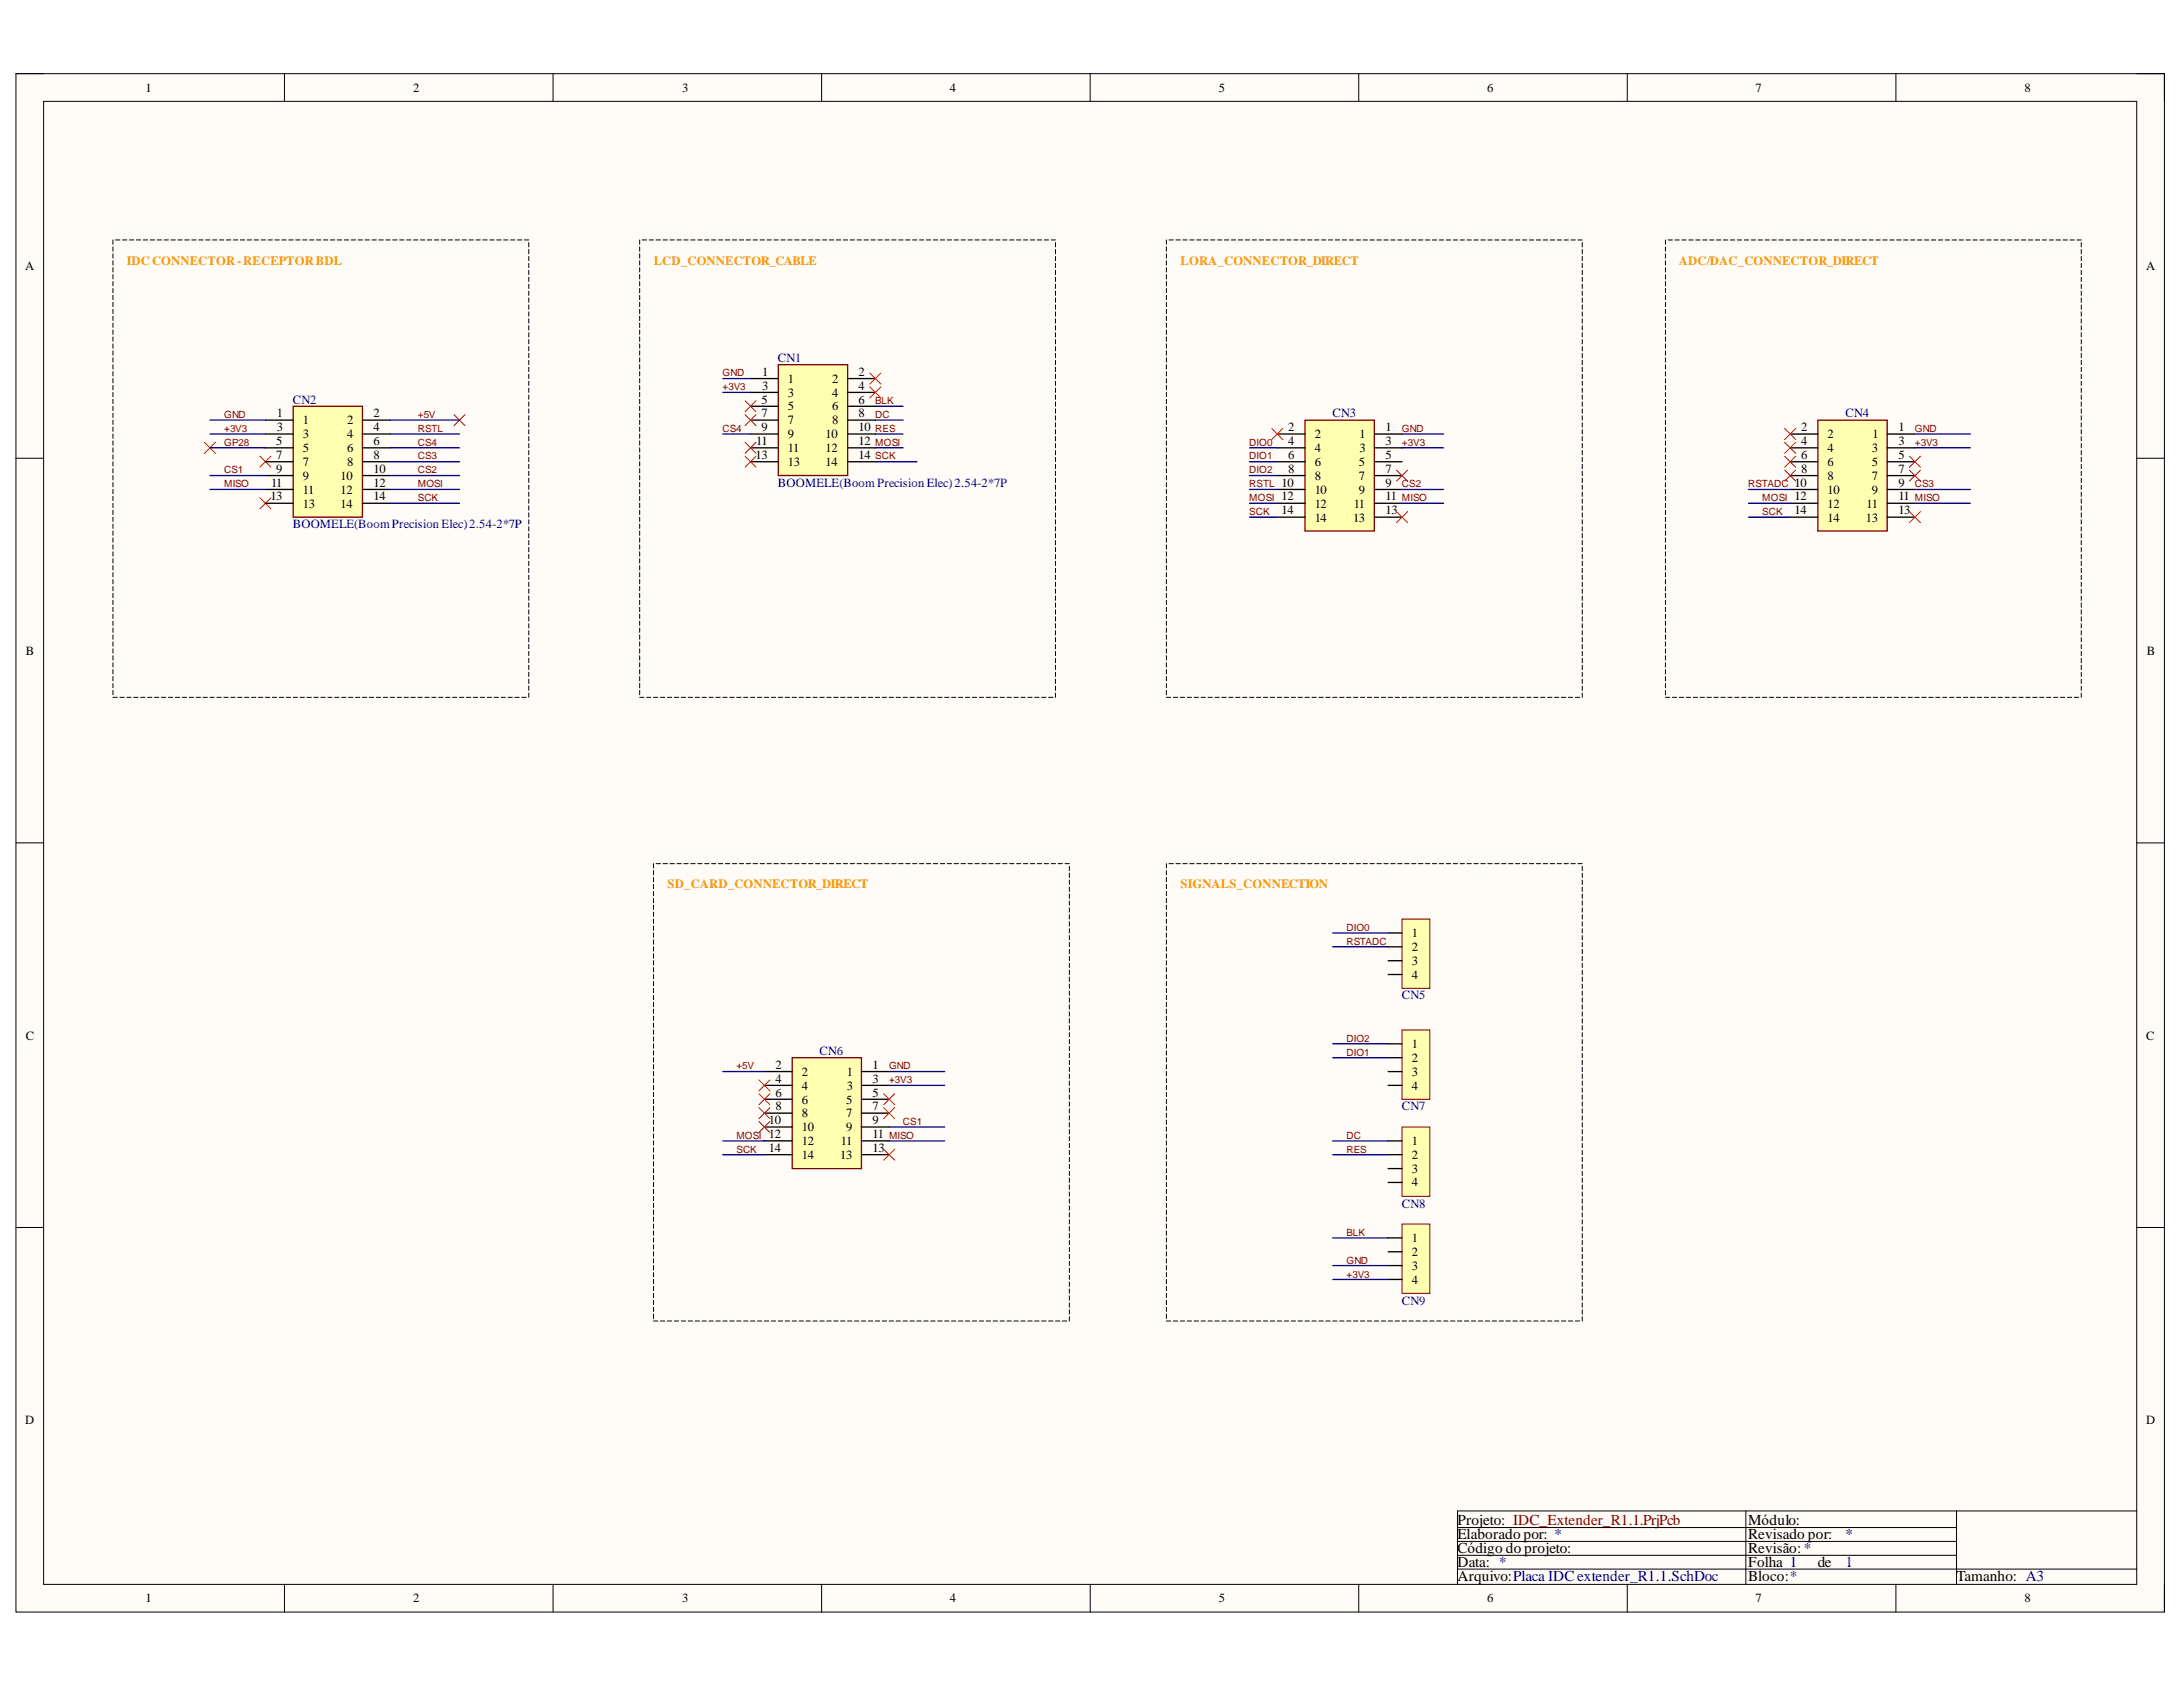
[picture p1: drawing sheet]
<svg xmlns="http://www.w3.org/2000/svg" width="279mm" height="216mm" viewBox="0 0 279 216" stroke-linecap="round" stroke-linejoin="round" font-family="sans-serif">
<defs><g id="words">
<g font-size="1.9">
<text x="186.5" y="195.2">Projeto: IDC_Extender_R1.1.PrjPcb</text>
<text x="186.5" y="197">Elaborado por: *</text>
<text x="223.8" y="195.2">Módulo:</text>
<text x="223.8" y="197">Revisado por:</text>
<text x="186.5" y="198.8">Código do projeto:</text>
<text x="186.5" y="200.6">Data: *</text>
<text x="186.5" y="202.3">Arquivo:Placa IDCextender_R1.1.SchDoc</text>
<text x="223.8" y="198.8">Revisão:*</text>
<text x="223.8" y="200.6">Folha 1</text>
<text x="223.8" y="202.3">Bloco:*</text>
<text x="232.6" y="200.6">de</text>
<text x="250.4" y="202.3">Tamanho: A3</text>
</g>
<g font-size="1.9" fill="#000080">
<text x="236.2" y="197">*</text>
<text x="236.2" y="200.6">1</text>
</g>
<g font-size="1.6">
<text x="18.6" y="11.8">1</text>
<text x="52.9" y="11.8">2</text>
<text x="87.3" y="11.8">3</text>
<text x="121.6" y="11.8">4</text>
<text x="156" y="11.8">5</text>
<text x="190.3" y="11.8">6</text>
<text x="224.7" y="11.8">7</text>
<text x="259.1" y="11.8">8</text>
<text x="3.2" y="34.6">A</text>
<text x="274.7" y="34.6">A</text>
<text x="35.4" y="53.4">1</text>
<text x="47.8" y="53.4">2</text>
<text x="97.5" y="51.7">5</text>
<text x="97.5" y="53.4">7</text>
<text x="97.5" y="48.1">1</text>
<text x="97.5" y="49.9">3</text>
<text x="100.8" y="49">1</text>
<text x="100.8" y="50.8">3</text>
<text x="100.8" y="52.5">5</text>
<text x="106.5" y="49">2</text>
<text x="106.5" y="50.8">4</text>
<text x="106.5" y="52.5">6</text>
<text x="109.9" y="48.1">2</text>
<text x="109.9" y="49.9">4</text>
<text x="109.9" y="51.7">6</text>
<text x="109.9" y="53.4">8</text>
<text x="35.4" y="56.9">5</text>
<text x="35.4" y="58.7">7</text>
<text x="35.4" y="55.2">3</text>
<text x="38.7" y="54.3">1</text>
<text x="38.7" y="56.1">3</text>
<text x="38.7" y="57.9">5</text>
<text x="38.7" y="59.6">7</text>
<text x="44.4" y="54.3">2</text>
<text x="44.4" y="56.1">4</text>
<text x="44.4" y="57.9">6</text>
<text x="44.4" y="59.6">8</text>
<text x="47.8" y="55.2">4</text>
<text x="47.8" y="56.9">6</text>
<text x="47.8" y="58.7">8</text>
<text x="96.7" y="58.7">13</text>
<text x="96.8" y="56.9">11</text>
<text x="97.5" y="55.2">9</text>
<text x="100.8" y="54.3">7</text>
<text x="100.8" y="56.1">9</text>
<text x="100.8" y="57.9">11</text>
<text x="100.8" y="59.6">13</text>
<text x="105.7" y="56.1">10</text>
<text x="105.7" y="57.9">12</text>
<text x="105.7" y="59.6">14</text>
<text x="106.5" y="54.3">8</text>
<text x="109.9" y="55.2">10</text>
<text x="109.9" y="56.9">12</text>
<text x="109.9" y="58.7">14</text>
<text x="164.9" y="55.2">2</text>
<text x="164.9" y="56.9">4</text>
<text x="164.9" y="58.7">6</text>
<text x="168.3" y="56.1">2</text>
<text x="168.3" y="57.9">4</text>
<text x="168.3" y="59.6">6</text>
<text x="173.9" y="59.6">5</text>
<text x="174" y="56.1">1</text>
<text x="174" y="57.9">3</text>
<text x="177.3" y="55.2">1</text>
<text x="177.3" y="56.9">3</text>
<text x="177.3" y="58.7">5</text>
<text x="230.5" y="55.2">2</text>
<text x="230.5" y="56.9">4</text>
<text x="230.5" y="58.7">6</text>
<text x="233.9" y="56.1">2</text>
<text x="233.9" y="57.9">4</text>
<text x="233.9" y="59.6">6</text>
<text x="239.6" y="57.9">3</text>
<text x="239.6" y="59.6">5</text>
<text x="239.7" y="56.1">1</text>
<text x="243" y="55.2">1</text>
<text x="243" y="56.9">3</text>
<text x="243" y="58.7">5</text>
<text x="34.6" y="64">13</text>
<text x="34.7" y="62.3">11</text>
<text x="35.4" y="60.5">9</text>
<text x="38.7" y="61.4">9</text>
<text x="38.7" y="63.2">11</text>
<text x="38.7" y="65">13</text>
<text x="43.6" y="61.4">10</text>
<text x="43.6" y="63.2">12</text>
<text x="43.6" y="65">14</text>
<text x="47.8" y="60.5">10</text>
<text x="47.8" y="62.3">12</text>
<text x="47.8" y="64">14</text>
<text x="164" y="62.3">10</text>
<text x="164" y="64">12</text>
<text x="164" y="65.8">14</text>
<text x="164.9" y="60.5">8</text>
<text x="168.3" y="61.4">8</text>
<text x="168.3" y="63.2">10</text>
<text x="168.3" y="65">12</text>
<text x="173.3" y="65">11</text>
<text x="173.9" y="61.4">7</text>
<text x="173.9" y="63.2">9</text>
<text x="177.3" y="60.5">7</text>
<text x="177.3" y="62.3">9</text>
<text x="177.3" y="64">11</text>
<text x="177.3" y="65.8">13</text>
<text x="229.7" y="62.3">10</text>
<text x="229.7" y="64">12</text>
<text x="229.7" y="65.8">14</text>
<text x="230.5" y="60.5">8</text>
<text x="233.9" y="61.4">8</text>
<text x="233.9" y="63.2">10</text>
<text x="233.9" y="65">12</text>
<text x="238.9" y="65">11</text>
<text x="239.6" y="61.4">7</text>
<text x="239.6" y="63.2">9</text>
<text x="243" y="60.5">7</text>
<text x="243" y="62.3">9</text>
<text x="243" y="64">11</text>
<text x="243" y="65.8">13</text>
<text x="168.3" y="66.7">14</text>
<text x="173.2" y="66.7">13</text>
<text x="233.9" y="66.7">14</text>
<text x="238.8" y="66.7">13</text>
<text x="3.3" y="83.8">B</text>
<text x="274.8" y="83.8">B</text>
<text x="180.7" y="119.9">1</text>
<text x="180.7" y="121.7">2</text>
<text x="180.7" y="123.5">3</text>
<text x="180.7" y="125.3">4</text>
<text x="3.3" y="133.1">C</text>
<text x="99.2" y="136.8">2</text>
<text x="102.6" y="137.7">2</text>
<text x="108.4" y="137.7">1</text>
<text x="111.7" y="136.8">1</text>
<text x="180.7" y="134.2">1</text>
<text x="180.7" y="135.9">2</text>
<text x="180.7" y="137.7">3</text>
<text x="274.7" y="133.1">C</text>
<text x="98.4" y="143.9">10</text>
<text x="99.2" y="138.6">4</text>
<text x="99.2" y="140.3">6</text>
<text x="99.2" y="142.1">8</text>
<text x="102.6" y="139.5">4</text>
<text x="102.6" y="141.3">6</text>
<text x="102.6" y="143">8</text>
<text x="108.3" y="141.3">5</text>
<text x="108.3" y="143">7</text>
<text x="108.4" y="139.5">3</text>
<text x="111.7" y="138.6">3</text>
<text x="111.7" y="140.3">5</text>
<text x="111.7" y="142.1">7</text>
<text x="111.7" y="143.9">9</text>
<text x="180.7" y="139.5">4</text>
<text x="98.4" y="145.7">12</text>
<text x="98.4" y="147.4">14</text>
<text x="102.6" y="144.7">10</text>
<text x="102.6" y="146.5">12</text>
<text x="102.6" y="148.3">14</text>
<text x="107.5" y="148.3">13</text>
<text x="107.6" y="146.5">11</text>
<text x="108.3" y="144.7">9</text>
<text x="111.7" y="145.7">11</text>
<text x="111.7" y="147.4">13</text>
<text x="180.7" y="146.5">1</text>
<text x="180.7" y="148.3">2</text>
<text x="180.7" y="150.1">3</text>
<text x="180.7" y="151.8">4</text>
<text x="180.7" y="158.9">1</text>
<text x="180.7" y="160.7">2</text>
<text x="180.7" y="162.5">3</text>
<text x="180.7" y="164.3">4</text>
<text x="3.2" y="182.2">D</text>
<text x="274.7" y="182.2">D</text>
<text x="18.6" y="205">1</text>
<text x="52.9" y="205">2</text>
<text x="87.3" y="205">3</text>
<text x="121.6" y="205">4</text>
<text x="156" y="205">5</text>
<text x="190.3" y="205">6</text>
<text x="224.7" y="205">7</text>
<text x="259.1" y="205">8</text>
</g>
<g font-size="1.6" fill="#f90">
<text x="16.2" y="33.9">IDC CONNECTOR -RECEPTOR BDL</text>
<text x="83.7" y="33.9">LCD_CONNECTOR_CABLE</text>
<text x="151.1" y="33.9">LORA_CONNECTOR_DIRECT</text>
<text x="214.9" y="33.9">ADC/DAC_CONNECTOR_DIRECT</text>
<text x="85.4" y="113.7">SD_CARD_CONNECTOR_DIRECT</text>
<text x="151.1" y="113.7">SIGNALS_CONNECTION</text>
</g>
<g font-size="1.6" fill="#000080">
<text x="99.6" y="46.4">CN1</text>
<text x="37.5" y="51.7">CN2</text>
<text x="170.6" y="53.4">CN3</text>
<text x="236.2" y="53.4">CN4</text>
<text x="99.6" y="62.3">BOOMELE(BoomPrecision Elec)2.54-2*7P</text>
<text x="37.5" y="67.6">BOOMELE(BoomPrecision Elec)2.54-2*7P</text>
<text x="179.4" y="127.9">CN5</text>
<text x="104.9" y="135">CN6</text>
<text x="179.4" y="142.1">CN7</text>
<text x="179.4" y="154.5">CN8</text>
<text x="179.4" y="167">CN9</text>
</g>
<g font-size="1.3" fill="#800000">
<text x="28.7" y="53.5">GND</text>
<text x="53.5" y="53.5">+5V</text>
<text x="92.5" y="49.9">+3V3</text>
<text x="92.5" y="48.1">GND</text>
<text x="112" y="51.7">BLK</text>
<text x="112" y="53.5">DC</text>
<text x="28.7" y="55.2">+3V3</text>
<text x="28.7" y="57">GP28</text>
<text x="53.5" y="57">CS4</text>
<text x="53.5" y="58.8">CS3</text>
<text x="53.5" y="55.2">RSTL</text>
<text x="92.5" y="55.2">CS4</text>
<text x="112" y="55.2">RES</text>
<text x="112" y="57">MOSI</text>
<text x="112" y="58.8">SCK</text>
<text x="159.9" y="57">DIO0</text>
<text x="159.9" y="58.8">DIO1</text>
<text x="179.4" y="55.2">GND</text>
<text x="179.4" y="57">+3V3</text>
<text x="245.1" y="57">+3V3</text>
<text x="245.1" y="55.2">GND</text>
<text x="28.7" y="60.6">CS1</text>
<text x="28.7" y="62.3">MISO</text>
<text x="53.5" y="60.6">CS2</text>
<text x="53.5" y="64.1">SCK</text>
<text x="53.5" y="62.3">MOSI</text>
<text x="159.9" y="65.9">SCK</text>
<text x="159.9" y="64.1">MOSI</text>
<text x="159.9" y="62.3">RSTL</text>
<text x="159.9" y="60.6">DIO2</text>
<text x="179.4" y="64.1">MISO</text>
<text x="179.4" y="62.3">CS2</text>
<text x="223.8" y="62.3">RSTADC</text>
<text x="225.5" y="65.9">SCK</text>
<text x="225.5" y="64.1">MOSI</text>
<text x="245.1" y="64.1">MISO</text>
<text x="245.1" y="62.3">CS3</text>
<text x="172.3" y="119.1">DIO0</text>
<text x="172.3" y="120.9">RSTADC</text>
<text x="94.2" y="136.9">+5V</text>
<text x="113.8" y="136.9">GND</text>
<text x="172.3" y="135.1">DIO1</text>
<text x="172.3" y="133.3">DIO2</text>
<text x="113.8" y="138.6">+3V3</text>
<text x="115.6" y="144">CS1</text>
<text x="94.2" y="147.5">SCK</text>
<text x="94.2" y="145.7">MOSI</text>
<text x="113.8" y="145.7">MISO</text>
<text x="172.3" y="147.5">RES</text>
<text x="172.3" y="145.7">DC</text>
<text x="172.3" y="158.2">BLK</text>
<text x="172.3" y="161.7">GND</text>
<text x="172.3" y="163.5">+3V3</text>
</g>
</g></defs>
<path d="M2 9.4h275v196.9h-275z" fill-rule="evenodd" fill="#fffcf8"/>
<path d="M2 9.4h275v196.9h-275z" fill="none" stroke="#000" stroke-width=".13"/>
<path d="M5.6 13h267.9v189.8h-267.9z" fill-rule="evenodd" fill="#fffcf8"/>
<g fill="none" stroke="#000" stroke-width=".13">
<path d="M2 9.4h3.6M5.6 13h267.9v189.8h-267.9zM36.4 9.4v3.6M70.8 9.4v3.6M105.2 9.4v3.6M139.5 9.4v3.6M173.9 9.4v3.6M208.3 9.4v3.6M242.7 9.4v3.6M273.5 9.4h3.5v3.6M2 58.6h3.6M273.5 58.6h3.5"/>
<path d="M2 107.9h3.6M273.5 107.9h3.5M2 157.1h3.6M273.5 157.1h3.5M186.5 195.5h63.9M186.5 197.3h63.9M186.5 199h63.9M223.4 193.4v9.4M250.4 193.4v9.4M273.5 193.4h-87v9.4M36.4 202.8v3.5M70.8 202.8v3.5"/>
<path d="M105.2 202.8v3.5M139.5 202.8v3.5M173.9 202.8v3.5M186.5 200.8h87M208.3 202.8v3.5M242.7 202.8v3.5M277 202.8v3.5"/>
</g>
<path d="M99.6 46.7h8.9v14.2h-8.9z" fill-rule="evenodd" fill="#ffffb0"/>
<path d="M99.6 46.7h8.9v14.2h-8.9z" fill="none" stroke="#800000" stroke-width=".17"/>
<g fill="none" stroke="#000" stroke-width=".17">
<path d="M96.1 48.4h3.5M96.1 50.2h3.5M96.1 52h3.5M96.1 53.8h3.5M96.1 55.5h3.5M96.1 57.3h3.5M96.1 59.1h3.5M108.5 48.4h3.5M108.5 50.2h3.5M108.5 52h3.5M108.5 53.8h3.5M108.5 55.5h3.5"/>
<path d="M108.5 57.3h3.5M108.5 59.1h3.5"/>
</g>
<path d="M167 53.8h8.9v14.2h-8.9z" fill-rule="evenodd" fill="#ffffb0"/>
<path d="M167 53.8h8.9v14.2h-8.9z" fill="none" stroke="#800000" stroke-width=".17"/>
<g fill="none" stroke="#000" stroke-width=".17">
<path d="M163.5 55.5h3.5M163.5 57.3h3.5M163.5 59.1h3.5M175.9 55.5h3.5M175.9 57.3h3.5M175.9 59.1h3.5M163.5 60.9h3.5M163.5 62.6h3.5M163.5 64.4h3.5M163.5 66.2h3.5M175.9 60.9h3.5M175.9 62.6h3.5"/>
<path d="M175.9 64.4h3.5M175.9 66.2h3.5"/>
</g>
<path d="M232.7 53.8h8.8v14.2h-8.8z" fill-rule="evenodd" fill="#ffffb0"/>
<path d="M232.7 53.8h8.8v14.2h-8.8z" fill="none" stroke="#800000" stroke-width=".17"/>
<g fill="none" stroke="#000" stroke-width=".17">
<path d="M229.1 55.5h3.6M229.1 57.3h3.6M229.1 59.1h3.6M241.5 55.5h3.6M241.5 57.3h3.6M241.5 59.1h3.6M229.1 60.9h3.6M229.1 62.6h3.6M229.1 64.4h3.6M229.1 66.2h3.6M241.5 60.9h3.6M241.5 62.6h3.6"/>
<path d="M241.5 64.4h3.6M241.5 66.2h3.6"/>
</g>
<path d="M101.4 135.4h8.9v14.2h-8.9z" fill-rule="evenodd" fill="#ffffb0"/>
<path d="M101.4 135.4h8.9v14.2h-8.9z" fill="none" stroke="#800000" stroke-width=".17"/>
<g fill="none" stroke="#000" stroke-width=".17">
<path d="M97.8 137.1h3.6M97.8 138.9h3.6M110.3 137.1h3.5M110.3 138.9h3.5M97.8 140.7h3.6M97.8 142.5h3.6M97.8 144.2h3.6M97.8 146h3.6M97.8 147.8h3.6M110.3 140.7h3.5M110.3 142.5h3.5M110.3 144.2h3.5"/>
<path d="M110.3 146h3.5M110.3 147.8h3.5"/>
</g>
<g fill="none" stroke="#f00" stroke-width=".13">
<path d="M26.2 56.6l1.4 1.4M27.6 56.6l-1.4 1.4M33.3 58.4l1.4 1.4M34.7 58.4l-1.4 1.4M58.1 53.1l1.4 1.4M59.5 53.1l-1.4 1.4M95.4 58.4l1.4 1.4M96.8 58.4l-1.4 1.4M33.3 63.7l1.4 1.4M34.7 63.7l-1.4 1.4M178.7 65.5l1.5 1.4M178.7 60.2l1.5 1.4"/>
<path d="M180.2 65.5l-1.5 1.4M180.2 60.2l-1.5 1.4M244.4 65.5l1.4 1.4M244.4 60.2l1.4 1.4M245.8 65.5l-1.4 1.4M245.8 60.2l-1.4 1.4M113.1 141.7l1.4 1.5M113.1 147.1l1.4 1.4M114.5 141.7l-1.4 1.5M114.5 147.1l-1.4 1.4"/>
</g>
<g fill="none" stroke="#000" stroke-width=".13">
<path d="M14.5 30.7v.6M14.5 31.6v.6M14.5 32.5v.5M14.5 33.4v.5M14.5 34.3v.5M14.5 35.1v.6M14.5 36v.6M14.5 36.9v.6M14.5 37.8v.6M14.5 38.7v.5M14.5 39.6v.5M14.8 30.7h.5"/>
<path d="M15.7 30.7h.5M16.6 30.7h.5M17.4 30.7h.6M18.3 30.7h.6M19.2 30.7h.6M20.1 30.7h.6M21 30.7h.6M21.9 30.7h.5M22.8 30.7h.5M23.7 30.7h.5M24.5 30.7h.6M25.4 30.7h.6"/>
<path d="M26.3 30.7h.6M27.2 30.7h.6M28.1 30.7h.5M29 30.7h.5M29.9 30.7h.5M30.8 30.7h.5M31.6 30.7h.6M32.5 30.7h.6M33.4 30.7h.6M34.3 30.7h.6M35.2 30.7h.5M36.1 30.7h.5"/>
<path d="M37 30.7h.5M37.9 30.7h.5M38.7 30.7h.6M39.6 30.7h.6M40.5 30.7h.6M41.4 30.7h.6M42.3 30.7h.5M43.2 30.7h.5M44.1 30.7h.5M44.9 30.7h.6M45.8 30.7h.6M46.7 30.7h.6"/>
<path d="M47.6 30.7h.6M48.5 30.7h.6M49.4 30.7h.5M50.3 30.7h.5M51.2 30.7h.5M52 30.7h.6M52.9 30.7h.6M53.8 30.7h.6M54.7 30.7h.6M55.6 30.7h.5M56.5 30.7h.5M57.4 30.7h.5"/>
<path d="M58.3 30.7h.5M59.1 30.7h.6M60 30.7h.6M60.9 30.7h.6M61.8 30.7h.6M62.7 30.7h.5M63.6 30.7h.5M64.5 30.7h.5M65.3 30.7h.6M66.2 30.7h.6M67.1 30.7h.6M67.7 31v.6"/>
<path d="M67.7 31.9v.6M67.7 32.8v.6M67.7 33.7v.6M67.7 34.6v.5M67.7 35.5v.5M67.7 36.4v.5M67.7 37.3v.5M67.7 38.1v.6M67.7 39v.6M67.7 39.9v.6M81.9 30.7v.6M81.9 31.6v.6"/>
<path d="M81.9 32.5v.5M81.9 33.4v.5M81.9 34.3v.5M81.9 35.1v.6M81.9 36v.6M81.9 36.9v.6M81.9 37.8v.6M81.9 38.7v.5M81.9 39.6v.5M82.2 30.7h.6M83.1 30.7h.5M84 30.7h.5"/>
<path d="M84.9 30.7h.5M85.8 30.7h.5M86.6 30.7h.6M87.5 30.7h.6M88.4 30.7h.6M89.3 30.7h.6M90.2 30.7h.5M91.1 30.7h.5M92 30.7h.5M92.8 30.7h.6M93.7 30.7h.6M94.6 30.7h.6"/>
<path d="M95.5 30.7h.6M96.4 30.7h.6M97.3 30.7h.5M98.2 30.7h.5M99.1 30.7h.5M99.9 30.7h.6M100.8 30.7h.6M101.7 30.7h.6M102.6 30.7h.6M103.5 30.7h.5M104.4 30.7h.5M105.3 30.7h.5"/>
<path d="M106.2 30.7h.5M107 30.7h.6M107.9 30.7h.6M108.8 30.7h.6M109.7 30.7h.6M110.6 30.7h.5M111.5 30.7h.5M112.4 30.7h.5M113.3 30.7h.5M114.1 30.7h.6M115 30.7h.6M115.9 30.7h.6"/>
<path d="M116.8 30.7h.6M117.7 30.7h.5M118.6 30.7h.5M119.5 30.7h.5M120.3 30.7h.6M121.2 30.7h.6M122.1 30.7h.6M123 30.7h.6M123.9 30.7h.6M124.8 30.7h.5M125.7 30.7h.5M126.6 30.7h.5"/>
<path d="M127.4 30.7h.6M128.3 30.7h.6M129.2 30.7h.6M130.1 30.7h.6M131 30.7h.5M131.9 30.7h.5M132.8 30.7h.5M133.7 30.7h.5M134.5 30.7h.6M135.1 31v.6M135.1 31.9v.6M135.1 32.8v.6"/>
<path d="M135.1 33.7v.6M135.1 34.6v.5M135.1 35.5v.5M135.1 36.4v.5M135.1 37.3v.5M135.1 38.1v.6M135.1 39v.6M135.1 39.9v.6M149.3 30.7v.6M149.3 31.6v.6M149.3 32.5v.5M149.3 33.4v.5"/>
<path d="M149.3 34.3v.5M149.3 35.1v.6M149.3 36v.6M149.3 36.9v.6M149.3 37.8v.6M149.3 38.7v.5M149.3 39.6v.5M149.6 30.7h.6M150.5 30.7h.6M151.4 30.7h.5M152.3 30.7h.5M153.2 30.7h.5"/>
<path d="M154.1 30.7h.5M154.9 30.7h.6M155.8 30.7h.6M156.7 30.7h.6M157.6 30.7h.6M158.5 30.7h.5M159.4 30.7h.5M160.3 30.7h.5M161.2 30.7h.5M162 30.7h.6M162.9 30.7h.6M163.8 30.7h.6"/>
<path d="M164.7 30.7h.6M165.6 30.7h.5M166.5 30.7h.5M167.4 30.7h.5M168.2 30.7h.6M169.1 30.7h.6M170 30.7h.6M170.9 30.7h.6M171.8 30.7h.6M172.7 30.7h.5M173.6 30.7h.5M174.5 30.7h.5"/>
<path d="M175.3 30.7h.6M176.2 30.7h.6M177.1 30.7h.6M178 30.7h.6M178.9 30.7h.5M179.8 30.7h.5M180.7 30.7h.5M181.6 30.7h.5M182.4 30.7h.6M183.3 30.7h.6M184.2 30.7h.6M185.1 30.7h.6"/>
<path d="M186 30.7h.5M186.9 30.7h.5M187.8 30.7h.5M188.6 30.7h.6M189.5 30.7h.6M190.4 30.7h.6M191.3 30.7h.6M192.2 30.7h.5M193.1 30.7h.5M194 30.7h.5M194.9 30.7h.5M195.7 30.7h.6"/>
<path d="M196.6 30.7h.6M197.5 30.7h.6M198.4 30.7h.6M199.3 30.7h.5M200.2 30.7h.5M201.1 30.7h.5M202 30.7h.5M202.5 31v.6M202.5 31.9v.6M202.5 32.8v.6M202.5 33.7v.6M202.5 34.6v.5"/>
<path d="M202.5 35.5v.5M202.5 36.4v.5M202.5 37.3v.5M202.5 38.1v.6M202.5 39v.6M202.5 39.9v.6M213.2 30.7v.6M213.2 31.6v.6M213.2 32.5v.5M213.2 33.4v.5M213.2 34.3v.5M213.2 35.1v.6"/>
<path d="M213.2 36v.6M213.2 36.9v.6M213.2 37.8v.6M213.2 38.7v.5M213.2 39.6v.5M213.5 30.7h.5M214.4 30.7h.5M215.3 30.7h.5M216.2 30.7h.5M217 30.7h.6M217.9 30.7h.6M218.8 30.7h.6"/>
<path d="M219.7 30.7h.6M220.6 30.7h.5M221.5 30.7h.5M222.4 30.7h.5M223.2 30.7h.6M224.1 30.7h.6M225 30.7h.6M225.9 30.7h.6M226.8 30.7h.6M227.7 30.7h.5M228.6 30.7h.5M229.5 30.7h.5"/>
<path d="M230.3 30.7h.6M231.2 30.7h.6M232.1 30.7h.6M233 30.7h.6M233.9 30.7h.5M234.8 30.7h.5M235.7 30.7h.5M236.6 30.7h.5M237.4 30.7h.6M238.3 30.7h.6M239.2 30.7h.6M240.1 30.7h.6"/>
<path d="M241 30.7h.5M241.9 30.7h.5M242.8 30.7h.5M243.6 30.7h.6M244.5 30.7h.6M245.4 30.7h.6M246.3 30.7h.6M247.2 30.7h.5M248.1 30.7h.5M249 30.7h.5M249.9 30.7h.5M250.7 30.7h.6"/>
<path d="M251.6 30.7h.6M252.5 30.7h.6M253.4 30.7h.6M254.3 30.7h.5M255.2 30.7h.5M256.1 30.7h.5M257 30.7h.5M257.8 30.7h.6M258.7 30.7h.6M259.6 30.7h.6M260.5 30.7h.6M261.4 30.7h.5"/>
<path d="M262.3 30.7h.5M263.2 30.7h.5M264 30.7h.6M264.9 30.7h.6M265.8 30.7h.6M266.4 31v.6M266.4 31.9v.6M266.4 32.8v.6M266.4 33.7v.6M266.4 34.6v.5M266.4 35.5v.5M266.4 36.4v.5"/>
<path d="M266.4 37.3v.5M266.4 38.1v.6M266.4 39v.6M266.4 39.9v.6M14.5 40.5v.5M14.5 41.4v.5M14.5 42.2v.6M14.5 43.1v.6M14.5 44v.6M14.5 44.9v.6M14.5 45.8v.5M14.5 46.7v.5"/>
<path d="M14.5 47.6v.5M14.5 48.4v.6M14.5 49.3v.6M14.5 50.2v.6M14.5 51.1v.6M14.5 52v.6M14.5 52.9v.5M14.5 53.8v.5M14.5 54.7v.5M14.5 55.5v.6M14.5 56.4v.6M14.5 57.3v.6"/>
<path d="M14.5 58.2v.6M14.5 59.1v.5M14.5 60v.5M67.7 40.8v.6M67.7 41.7v.5M67.7 42.6v.5M67.7 43.5v.5M67.7 44.3v.6M67.7 45.2v.6M67.7 46.1v.6M67.7 47v.6M67.7 47.9v.5"/>
<path d="M67.7 48.8v.5M67.7 49.7v.5M67.7 50.6v.5M67.7 51.4v.6M67.7 52.3v.6M67.7 53.2v.6M67.7 54.1v.6M67.7 55v.5M67.7 55.9v.5M67.7 56.8v.5M67.7 57.6v.6M67.7 58.5v.6"/>
<path d="M67.7 59.4v.6M81.9 40.5v.5M81.9 41.4v.5M81.9 42.2v.6M81.9 43.1v.6M81.9 44v.6M81.9 44.9v.6M81.9 45.8v.5M81.9 46.7v.5M81.9 47.6v.5M81.9 48.4v.6M81.9 49.3v.6"/>
<path d="M81.9 50.2v.6M81.9 51.1v.6M81.9 52v.6M81.9 52.9v.5M81.9 53.8v.5M81.9 54.7v.5M81.9 55.5v.6M81.9 56.4v.6M81.9 57.3v.6M81.9 58.2v.6M81.9 59.1v.5M81.9 60v.5"/>
<path d="M135.1 40.8v.6M135.1 41.7v.5M135.1 42.6v.5M135.1 43.5v.5M135.1 44.3v.6M135.1 45.2v.6M135.1 46.1v.6M135.1 47v.6M135.1 47.9v.5M135.1 48.8v.5M135.1 49.7v.5M135.1 50.6v.5"/>
<path d="M135.1 51.4v.6M135.1 52.3v.6M135.1 53.2v.6M135.1 54.1v.6M135.1 55v.5M135.1 55.9v.5M135.1 56.8v.5M135.1 57.6v.6M135.1 58.5v.6M135.1 59.4v.6M149.3 40.5v.5M149.3 41.4v.5"/>
<path d="M149.3 42.2v.6M149.3 43.1v.6M149.3 44v.6M149.3 44.9v.6M149.3 45.8v.5M149.3 46.7v.5M149.3 47.6v.5M149.3 48.4v.6M149.3 49.3v.6M149.3 50.2v.6M149.3 51.1v.6M149.3 52v.6"/>
<path d="M149.3 52.9v.5M149.3 53.8v.5M149.3 54.7v.5M149.3 55.5v.6M149.3 56.4v.6M149.3 57.3v.6M149.3 58.2v.6M149.3 59.1v.5M149.3 60v.5M202.5 40.8v.5M202.5 41.7v.5M202.5 42.6v.5"/>
<path d="M202.5 43.5v.5M202.5 44.4v.5M202.5 45.2v.6M202.5 46.1v.6M202.5 47v.6M202.5 47.9v.6M202.5 48.8v.5M202.5 49.7v.5M202.5 50.6v.5M202.5 51.4v.6M202.5 52.3v.6M202.5 53.2v.6"/>
<path d="M202.5 54.1v.6M202.5 55v.5M202.5 55.9v.5M202.5 56.8v.5M202.5 57.7v.5M202.5 58.5v.6M202.5 59.4v.6M213.2 40.5v.5M213.2 41.3v.6M213.2 42.2v.6M213.2 43.1v.6M213.2 44v.6"/>
<path d="M213.2 44.9v.6M213.2 45.8v.5M213.2 46.7v.5M213.2 47.6v.5M213.2 48.5v.5M213.2 49.3v.6M213.2 50.2v.6M213.2 51.1v.6M213.2 52v.6M213.2 52.9v.5M213.2 53.8v.5M213.2 54.7v.5"/>
<path d="M213.2 55.5v.6M213.2 56.4v.6M213.2 57.3v.6M213.2 58.2v.6M213.2 59.1v.6M213.2 60v.5M266.4 40.8v.5M266.4 41.7v.5M266.4 42.6v.5M266.4 43.5v.5M266.4 44.4v.5M266.4 45.2v.6"/>
<path d="M266.4 46.1v.6M266.4 47v.6M266.4 47.9v.6M266.4 48.8v.5M266.4 49.7v.5M266.4 50.6v.5M266.4 51.4v.6M266.4 52.3v.6M266.4 53.2v.6M266.4 54.1v.6M266.4 55v.5M266.4 55.9v.5"/>
<path d="M266.4 56.8v.5M266.4 57.7v.5M266.4 58.5v.6M266.4 59.4v.6M14.5 60.9v.5M14.5 61.7v.6M14.5 62.6v.6M14.5 63.5v.6M14.5 64.4v.6M14.5 65.3v.6M14.5 66.2v.5M14.5 67.1v.5"/>
<path d="M14.5 68v.5M14.5 68.8v.6M14.5 69.7v.6M14.5 70.6v.6M14.5 71.5v.6M14.5 72.4v.5M14.5 73.3v.5M14.5 74.2v.5M14.5 75.1v.5M14.5 75.9v.6M14.5 76.8v.6M14.5 77.7v.6"/>
<path d="M14.5 78.6v.6M14.5 79.5v.5M67.7 60.3v.6M67.7 61.2v.5M67.7 62.1v.5M67.7 63v.5M67.7 63.9v.5M67.7 64.7v.6M67.7 65.6v.6M67.7 66.5v.6M67.7 67.4v.6M67.7 68.3v.5"/>
<path d="M67.7 69.2v.5M67.7 70.1v.5M67.7 71v.5M67.7 71.8v.6M67.7 72.7v.6M67.7 73.6v.6M67.7 74.5v.6M67.7 75.4v.5M67.7 76.3v.5M67.7 77.2v.5M67.7 78v.6M67.7 78.9v.6"/>
<path d="M67.7 79.8v.6M81.9 60.9v.5M81.9 61.7v.6M81.9 62.6v.6M81.9 63.5v.6M81.9 64.4v.6M81.9 65.3v.6M81.9 66.2v.5M81.9 67.1v.5M81.9 68v.5M81.9 68.8v.6M81.9 69.7v.6"/>
<path d="M81.9 70.6v.6M81.9 71.5v.6M81.9 72.4v.5M81.9 73.3v.5M81.9 74.2v.5M81.9 75.1v.5M81.9 75.9v.6M81.9 76.8v.6M81.9 77.7v.6M81.9 78.6v.6M81.9 79.5v.5M135.1 60.3v.6"/>
<path d="M135.1 61.2v.5M135.1 62.1v.5M135.1 63v.5M135.1 63.9v.5M135.1 64.7v.6M135.1 65.6v.6M135.1 66.5v.6M135.1 67.4v.6M135.1 68.3v.5M135.1 69.2v.5M135.1 70.1v.5M135.1 71v.5"/>
<path d="M135.1 71.8v.6M135.1 72.7v.6M135.1 73.6v.6M135.1 74.5v.6M135.1 75.4v.5M135.1 76.3v.5M135.1 77.2v.5M135.1 78v.6M135.1 78.9v.6M135.1 79.8v.6M149.3 60.9v.5M149.3 61.7v.6"/>
<path d="M149.3 62.6v.6M149.3 63.5v.6M149.3 64.4v.6M149.3 65.3v.6M149.3 66.2v.5M149.3 67.1v.5M149.3 68v.5M149.3 68.8v.6M149.3 69.7v.6M149.3 70.6v.6M149.3 71.5v.6M149.3 72.4v.5"/>
<path d="M149.3 73.3v.5M149.3 74.2v.5M149.3 75.1v.5M149.3 75.9v.6M149.3 76.8v.6M149.3 77.7v.6M149.3 78.6v.6M149.3 79.5v.5M202.5 60.3v.6M202.5 61.2v.6M202.5 62.1v.5M202.5 63v.5"/>
<path d="M202.5 63.9v.5M202.5 64.7v.6M202.5 65.6v.6M202.5 66.5v.6M202.5 67.4v.6M202.5 68.3v.5M202.5 69.2v.5M202.5 70.1v.5M202.5 71v.5M202.5 71.8v.6M202.5 72.7v.6M202.5 73.6v.6"/>
<path d="M202.5 74.5v.6M202.5 75.4v.5M202.5 76.3v.5M202.5 77.2v.5M202.5 78v.6M202.5 78.9v.6M202.5 79.8v.6M213.2 60.9v.5M213.2 61.8v.5M213.2 62.6v.6M213.2 63.5v.6M213.2 64.4v.6"/>
<path d="M213.2 65.3v.6M213.2 66.2v.5M213.2 67.1v.5M213.2 68v.5M213.2 68.8v.6M213.2 69.7v.6M213.2 70.6v.6M213.2 71.5v.6M213.2 72.4v.6M213.2 73.3v.5M213.2 74.2v.5M213.2 75.1v.5"/>
<path d="M213.2 75.9v.6M213.2 76.8v.6M213.2 77.7v.6M213.2 78.6v.6M213.2 79.5v.5M266.4 60.3v.6M266.4 61.2v.6M266.4 62.1v.5M266.4 63v.5M266.4 63.9v.5M266.4 64.7v.6M266.4 65.6v.6"/>
<path d="M266.4 66.5v.6M266.4 67.4v.6M266.4 68.3v.5M266.4 69.2v.5M266.4 70.1v.5M266.4 71v.5M266.4 71.8v.6M266.4 72.7v.6M266.4 73.6v.6M266.4 74.5v.6M266.4 75.4v.5M266.4 76.3v.5"/>
<path d="M266.4 77.2v.5M266.4 78v.6M266.4 78.9v.6M266.4 79.8v.6M14.5 80.4v.5M14.5 81.3v.5M14.5 82.2v.5M14.5 83v.6M14.5 83.9v.6M14.5 84.8v.6M14.5 85.7v.6M14.5 86.6v.5"/>
<path d="M14.5 87.5v.5M14.5 88.4v.5M14.5 89.2h.5M15.3 89.2h.6M16.2 89.2h.6M17.1 89.2h.6M18 89.2h.6M18.9 89.2h.5M19.8 89.2h.5M20.7 89.2h.5M21.6 89.2h.5M22.4 89.2h.6"/>
<path d="M23.3 89.2h.6M24.2 89.2h.6M25.1 89.2h.6M26 89.2h.5M26.9 89.2h.5M27.8 89.2h.5M28.6 89.2h.6M29.5 89.2h.6M30.4 89.2h.6M31.3 89.2h.6M32.2 89.2h.6M33.1 89.2h.5"/>
<path d="M34 89.2h.5M34.9 89.2h.5M35.7 89.2h.6M36.6 89.2h.6M37.5 89.2h.6M38.4 89.2h.6M39.3 89.2h.5M40.2 89.2h.5M41.1 89.2h.5M42 89.2h.5M42.8 89.2h.6M43.7 89.2h.6"/>
<path d="M44.6 89.2h.6M45.5 89.2h.6M46.4 89.2h.5M47.3 89.2h.5M48.2 89.2h.5M49.1 89.2h.5M49.9 89.2h.6M50.8 89.2h.6M51.7 89.2h.6M52.6 89.2h.6M53.5 89.2h.5M54.4 89.2h.5"/>
<path d="M55.3 89.2h.5M56.1 89.2h.6M57 89.2h.6M57.9 89.2h.6M58.8 89.2h.6M59.7 89.2h.6M60.6 89.2h.5M61.5 89.2h.5M62.4 89.2h.5M63.2 89.2h.6M64.1 89.2h.6M65 89.2h.6"/>
<path d="M65.9 89.2h.6M66.8 89.2h.5M67.7 80.7v.6M67.7 81.6v.6M67.7 82.5v.5M67.7 83.4v.5M67.7 84.3v.5M67.7 85.1v.6M67.7 86v.6M67.7 86.9v.6M67.7 87.8v.6M67.7 88.7v.5"/>
<path d="M81.9 89.2h.5M81.9 80.4v.5M81.9 81.3v.5M81.9 82.2v.5M81.9 83v.6M81.9 83.9v.6M81.9 84.8v.6M81.9 85.7v.6M81.9 86.6v.5M81.9 87.5v.5M81.9 88.4v.5M82.8 89.2h.5"/>
<path d="M83.6 89.2h.6M84.5 89.2h.6M85.4 89.2h.6M86.3 89.2h.6M87.2 89.2h.5M88.1 89.2h.5M89 89.2h.5M89.9 89.2h.5M90.7 89.2h.6M91.6 89.2h.6M92.5 89.2h.6M93.4 89.2h.6"/>
<path d="M94.3 89.2h.5M95.2 89.2h.5M96.1 89.2h.5M97 89.2h.5M97.8 89.2h.6M98.7 89.2h.6M99.6 89.2h.6M100.5 89.2h.6M101.4 89.2h.5M102.3 89.2h.5M103.2 89.2h.5M104 89.2h.6"/>
<path d="M104.9 89.2h.6M105.8 89.2h.6M106.7 89.2h.6M107.6 89.2h.6M108.5 89.2h.5M109.4 89.2h.5M110.3 89.2h.5M111.1 89.2h.6M112 89.2h.6M112.9 89.2h.6M113.8 89.2h.6M114.7 89.2h.5"/>
<path d="M115.6 89.2h.5M116.5 89.2h.5M117.4 89.2h.5M118.2 89.2h.6M119.1 89.2h.6M120 89.2h.6M120.9 89.2h.6M121.8 89.2h.5M122.7 89.2h.5M123.6 89.2h.5M124.5 89.2h.5M125.3 89.2h.6"/>
<path d="M126.2 89.2h.6M127.1 89.2h.6M128 89.2h.5M128.9 89.2h.5M129.8 89.2h.5M130.7 89.2h.5M131.5 89.2h.6M132.4 89.2h.6M133.3 89.2h.6M134.2 89.2h.6M135.1 80.7v.6M135.1 81.6v.6"/>
<path d="M135.1 82.5v.5M135.1 83.4v.5M135.1 84.3v.5M135.1 85.1v.6M135.1 86v.6M135.1 86.9v.6M135.1 87.8v.6M135.1 88.7v.5M149.3 89.2h.5M149.3 80.4v.5M149.3 81.3v.5M149.3 82.2v.5"/>
<path d="M149.3 83v.6M149.3 83.9v.6M149.3 84.8v.6M149.3 85.7v.6M149.3 86.6v.5M149.3 87.5v.5M149.3 88.4v.5M150.2 89.2h.5M151.1 89.2h.5M151.9 89.2h.6M152.8 89.2h.6M153.7 89.2h.6"/>
<path d="M154.6 89.2h.6M155.5 89.2h.5M156.4 89.2h.5M157.3 89.2h.5M158.2 89.2h.5M159 89.2h.6M159.9 89.2h.6M160.8 89.2h.6M161.7 89.2h.6M162.6 89.2h.5M163.5 89.2h.5M164.4 89.2h.5"/>
<path d="M165.3 89.2h.5M166.1 89.2h.6M167 89.2h.6M167.9 89.2h.6M168.8 89.2h.6M169.7 89.2h.5M170.6 89.2h.5M171.5 89.2h.5M172.4 89.2h.5M173.2 89.2h.6M174.1 89.2h.6M175 89.2h.6"/>
<path d="M175.9 89.2h.6M176.8 89.2h.5M177.7 89.2h.5M178.6 89.2h.5M179.4 89.2h.6M180.3 89.2h.6M181.2 89.2h.6M182.1 89.2h.6M183 89.2h.5M183.9 89.2h.5M184.8 89.2h.5M185.7 89.2h.5"/>
<path d="M186.5 89.2h.6M187.4 89.2h.6M188.3 89.2h.6M189.2 89.2h.6M190.1 89.2h.5M191 89.2h.5M191.9 89.2h.5M192.7 89.2h.6M193.6 89.2h.6M194.5 89.2h.6M195.4 89.2h.6M196.3 89.2h.6"/>
<path d="M197.2 89.2h.5M198.1 89.2h.5M199 89.2h.5M199.8 89.2h.6M200.7 89.2h.6M201.6 89.2h.6M202.5 80.7v.6M202.5 81.6v.6M202.5 82.5v.5M202.5 83.4v.5M202.5 84.3v.5M202.5 85.1v.6"/>
<path d="M202.5 86v.6M202.5 86.9v.6M202.5 87.8v.6M202.5 88.7v.5M213.2 89.2h.5M213.2 80.4v.5M213.2 81.3v.5M213.2 82.2v.5M213.2 83v.6M213.2 83.9v.6M213.2 84.8v.6M213.2 85.7v.6"/>
<path d="M213.2 86.6v.5M213.2 87.5v.5M213.2 88.4v.5M214 89.2h.6M214.9 89.2h.6M215.8 89.2h.6M216.7 89.2h.6M217.6 89.2h.6M218.5 89.2h.5M219.4 89.2h.5M220.3 89.2h.5M221.1 89.2h.6"/>
<path d="M222 89.2h.6M222.9 89.2h.6M223.8 89.2h.6M224.7 89.2h.5M225.6 89.2h.5M226.5 89.2h.5M227.4 89.2h.5M228.2 89.2h.6M229.1 89.2h.6M230 89.2h.6M230.9 89.2h.6M231.8 89.2h.5"/>
<path d="M232.7 89.2h.5M233.6 89.2h.5M234.4 89.2h.6M235.3 89.2h.6M236.2 89.2h.6M237.1 89.2h.6M238 89.2h.5M238.9 89.2h.5M239.8 89.2h.5M240.7 89.2h.5M241.5 89.2h.6M242.4 89.2h.6"/>
<path d="M243.3 89.2h.6M244.2 89.2h.6M245.1 89.2h.5M246 89.2h.5M246.9 89.2h.5M247.7 89.2h.6M248.6 89.2h.6M249.5 89.2h.6M250.4 89.2h.6M251.3 89.2h.6M252.2 89.2h.5M253.1 89.2h.5"/>
<path d="M254 89.2h.5M254.8 89.2h.6M255.7 89.2h.6M256.6 89.2h.6M257.5 89.2h.6M258.4 89.2h.5M259.3 89.2h.5M260.2 89.2h.5M261.1 89.2h.5M261.9 89.2h.6M262.8 89.2h.6M263.7 89.2h.6"/>
<path d="M264.6 89.2h.6M265.5 89.2h.5M266.4 80.7v.6M266.4 81.6v.6M266.4 82.5v.5M266.4 83.4v.5M266.4 84.3v.5M266.4 85.1v.6M266.4 86v.6M266.4 86.9v.6M266.4 87.8v.6M266.4 88.7v.5"/>
<path d="M83.6 110.5v.6M83.6 111.4v.6M83.6 112.3v.6M83.6 113.2v.5M83.6 114.1v.5M83.6 115v.5M83.6 115.9v.5M83.6 116.7v.6M83.6 117.6v.6M83.6 118.5v.6M83.6 119.4v.6M84 110.5h.5"/>
<path d="M84.9 110.5h.5M85.8 110.5h.5M86.6 110.5h.6M87.5 110.5h.6M88.4 110.5h.6M89.3 110.5h.6M90.2 110.5h.5M91.1 110.5h.5M92 110.5h.5M92.8 110.5h.6M93.7 110.5h.6M94.6 110.5h.6"/>
<path d="M95.5 110.5h.6M96.4 110.5h.6M97.3 110.5h.5M98.2 110.5h.5M99.1 110.5h.5M99.9 110.5h.6M100.8 110.5h.6M101.7 110.5h.6M102.6 110.5h.6M103.5 110.5h.5M104.4 110.5h.5M105.3 110.5h.5"/>
<path d="M106.2 110.5h.5M107 110.5h.6M107.9 110.5h.6M108.8 110.5h.6M109.7 110.5h.6M110.6 110.5h.5M111.5 110.5h.5M112.4 110.5h.5M113.3 110.5h.5M114.1 110.5h.6M115 110.5h.6M115.9 110.5h.6"/>
<path d="M116.8 110.5h.6M117.7 110.5h.5M118.6 110.5h.5M119.5 110.5h.5M120.3 110.5h.6M121.2 110.5h.6M122.1 110.5h.6M123 110.5h.6M123.9 110.5h.6M124.8 110.5h.5M125.7 110.5h.5M126.6 110.5h.5"/>
<path d="M127.4 110.5h.6M128.3 110.5h.6M129.2 110.5h.6M130.1 110.5h.6M131 110.5h.5M131.9 110.5h.5M132.8 110.5h.5M133.7 110.5h.5M134.5 110.5h.6M135.4 110.5h.6M136.3 110.5h.6M136.9 110.9v.5"/>
<path d="M136.9 111.7v.6M136.9 112.6v.6M136.9 113.5v.6M136.9 114.4v.6M136.9 115.3v.6M136.9 116.2v.5M136.9 117.1v.5M136.9 118v.5M136.9 118.8v.6M136.9 119.7v.6M149.3 110.5v.6M149.3 111.4v.6"/>
<path d="M149.3 112.3v.6M149.3 113.2v.5M149.3 114.1v.5M149.3 115v.5M149.3 115.9v.5M149.3 116.7v.6M149.3 117.6v.6M149.3 118.5v.6M149.3 119.4v.6M149.6 110.5h.6M150.5 110.5h.6M151.4 110.5h.5"/>
<path d="M152.3 110.5h.5M153.2 110.5h.5M154.1 110.5h.5M154.9 110.5h.6M155.8 110.5h.6M156.7 110.5h.6M157.6 110.5h.6M158.5 110.5h.5M159.4 110.5h.5M160.3 110.5h.5M161.2 110.5h.5M162 110.5h.6"/>
<path d="M162.9 110.5h.6M163.8 110.5h.6M164.7 110.5h.6M165.6 110.5h.5M166.5 110.5h.5M167.4 110.5h.5M168.2 110.5h.6M169.1 110.5h.6M170 110.5h.6M170.9 110.5h.6M171.8 110.5h.6M172.7 110.5h.5"/>
<path d="M173.6 110.5h.5M174.5 110.5h.5M175.3 110.5h.6M176.2 110.5h.6M177.1 110.5h.6M178 110.5h.6M178.9 110.5h.5M179.8 110.5h.5M180.7 110.5h.5M181.6 110.5h.5M182.4 110.5h.6M183.3 110.5h.6"/>
<path d="M184.2 110.5h.6M185.1 110.5h.6M186 110.5h.5M186.9 110.5h.5M187.8 110.5h.5M188.6 110.5h.6M189.5 110.5h.6M190.4 110.5h.6M191.3 110.5h.6M192.2 110.5h.5M193.1 110.5h.5M194 110.5h.5"/>
<path d="M194.9 110.5h.5M195.7 110.5h.6M196.6 110.5h.6M197.5 110.5h.6M198.4 110.5h.6M199.3 110.5h.5M200.2 110.5h.5M201.1 110.5h.5M202 110.5h.5M202.5 110.9v.5M202.5 111.8v.5M202.5 112.6v.6"/>
<path d="M202.5 113.5v.6M202.5 114.4v.6M202.5 115.3v.6M202.5 116.2v.5M202.5 117.1v.5M202.5 118v.5M202.5 118.8v.6M202.5 119.7v.6M83.6 120.3v.5M83.6 121.2v.5M83.6 122.1v.5M83.6 122.9v.6"/>
<path d="M83.6 123.8v.6M83.6 124.7v.6M83.6 125.6v.6M83.6 126.5v.5M83.6 127.4v.5M83.6 128.3v.5M83.6 129.2v.5M83.6 130v.6M83.6 130.9v.6M83.6 131.8v.6M83.6 132.7v.6M83.6 133.6v.5"/>
<path d="M83.6 134.5v.5M83.6 135.4v.5M83.6 136.2v.6M83.6 137.1v.6M83.6 138v.6M83.6 138.9v.6M83.6 139.8v.5M136.9 120.6v.6M136.9 121.5v.6M136.9 122.4v.5M136.9 123.3v.5M136.9 124.2v.5"/>
<path d="M136.9 125.1v.5M136.9 125.9v.6M136.9 126.8v.6M136.9 127.7v.6M136.9 128.6v.6M136.9 129.5v.5M136.9 130.4v.5M136.9 131.3v.5M136.9 132.1v.6M136.9 133v.6M136.9 133.9v.6M136.9 134.8v.6"/>
<path d="M136.9 135.7v.5M136.9 136.6v.5M136.9 137.5v.5M136.9 138.4v.5M136.9 139.2v.6M149.3 120.3v.5M149.3 121.2v.5M149.3 122.1v.5M149.3 122.9v.6M149.3 123.8v.6M149.3 124.7v.6M149.3 125.6v.6"/>
<path d="M149.3 126.5v.5M149.3 127.4v.5M149.3 128.3v.5M149.3 129.2v.5M149.3 130v.6M149.3 130.9v.6M149.3 131.8v.6M149.3 132.7v.6M149.3 133.6v.5M149.3 134.5v.5M149.3 135.4v.5M149.3 136.2v.6"/>
<path d="M149.3 137.1v.6M149.3 138v.6M149.3 138.9v.6M149.3 139.8v.5M202.5 120.6v.6M202.5 121.5v.6M202.5 122.4v.6M202.5 123.3v.5M202.5 124.2v.5M202.5 125.1v.5M202.5 125.9v.6M202.5 126.8v.6"/>
<path d="M202.5 127.7v.6M202.5 128.6v.6M202.5 129.5v.5M202.5 130.4v.5M202.5 131.3v.5M202.5 132.2v.5M202.5 133v.6M202.5 133.9v.6M202.5 134.8v.6M202.5 135.7v.6M202.5 136.6v.5M202.5 137.5v.5"/>
<path d="M202.5 138.4v.5M202.5 139.2v.6M83.6 140.7v.5M83.6 141.6v.5M83.6 142.5v.5M83.6 143.3v.6M83.6 144.2v.6M83.6 145.1v.6M83.6 146v.6M83.6 146.9v.5M83.6 147.8v.5M83.6 148.7v.5"/>
<path d="M83.6 149.6v.5M83.6 150.4v.6M83.6 151.3v.6M83.6 152.2v.6M83.6 153.1v.6M83.6 154v.5M83.6 154.9v.5M83.6 155.8v.5M83.6 156.6v.6M83.6 157.5v.6M83.6 158.4v.6M83.6 159.3v.6"/>
<path d="M136.9 140.1v.6M136.9 141v.6M136.9 141.9v.6M136.9 142.8v.5M136.9 143.7v.5M136.9 144.6v.5M136.9 145.5v.5M136.9 146.3v.6M136.9 147.2v.6M136.9 148.1v.6M136.9 149v.6M136.9 149.9v.5"/>
<path d="M136.9 150.8v.5M136.9 151.7v.5M136.9 152.5v.6M136.9 153.4v.6M136.9 154.3v.6M136.9 155.2v.6M136.9 156.1v.5M136.9 157v.5M136.9 157.9v.5M136.9 158.8v.5M136.9 159.6v.6M149.3 140.7v.5"/>
<path d="M149.3 141.6v.5M149.3 142.5v.5M149.3 143.3v.6M149.3 144.2v.6M149.3 145.1v.6M149.3 146v.6M149.3 146.9v.5M149.3 147.8v.5M149.3 148.7v.5M149.3 149.6v.5M149.3 150.4v.6M149.3 151.3v.6"/>
<path d="M149.3 152.2v.6M149.3 153.1v.6M149.3 154v.5M149.3 154.9v.5M149.3 155.8v.5M149.3 156.6v.6M149.3 157.5v.6M149.3 158.4v.6M149.3 159.3v.6M202.5 140.1v.6M202.5 141v.6M202.5 141.9v.6"/>
<path d="M202.5 142.8v.5M202.5 143.7v.5M202.5 144.6v.5M202.5 145.5v.5M202.5 146.3v.6M202.5 147.2v.6M202.5 148.1v.6M202.5 149v.6M202.5 149.9v.5M202.5 150.8v.5M202.5 151.7v.5M202.5 152.5v.6"/>
<path d="M202.5 153.4v.6M202.5 154.3v.6M202.5 155.2v.6M202.5 156.1v.5M202.5 157v.5M202.5 157.9v.5M202.5 158.8v.5M202.5 159.6v.6M83.6 160.2v.6M83.6 161.1v.5M83.6 162v.5M83.6 162.9v.5"/>
<path d="M83.6 163.7v.6M83.6 164.6v.6M83.6 165.5v.6M83.6 166.4v.6M83.6 167.3v.5M83.6 168.2v.5M83.6 169.1h.6M84.5 169.1h.6M85.4 169.1h.6M86.3 169.1h.6M87.2 169.1h.5M88.1 169.1h.5"/>
<path d="M89 169.1h.5M89.9 169.1h.5M90.7 169.1h.6M91.6 169.1h.6M92.5 169.1h.6M93.4 169.1h.6M94.3 169.1h.5M95.2 169.1h.5M96.1 169.1h.5M97 169.1h.5M97.8 169.1h.6M98.7 169.1h.6"/>
<path d="M99.6 169.1h.6M100.5 169.1h.6M101.4 169.1h.5M102.3 169.1h.5M103.2 169.1h.5M104 169.1h.6M104.9 169.1h.6M105.8 169.1h.6M106.7 169.1h.6M107.6 169.1h.6M108.5 169.1h.5M109.4 169.1h.5"/>
<path d="M110.3 169.1h.5M111.1 169.1h.6M112 169.1h.6M112.9 169.1h.6M113.8 169.1h.6M114.7 169.1h.5M115.6 169.1h.5M116.5 169.1h.5M117.4 169.1h.5M118.2 169.1h.6M119.1 169.1h.6M120 169.1h.6"/>
<path d="M120.9 169.1h.6M121.8 169.1h.5M122.7 169.1h.5M123.6 169.1h.5M124.5 169.1h.5M125.3 169.1h.6M126.2 169.1h.6M127.1 169.1h.6M128 169.1h.5M128.9 169.1h.5M129.8 169.1h.5M130.7 169.1h.5"/>
<path d="M131.5 169.1h.6M132.4 169.1h.6M133.3 169.1h.6M134.2 169.1h.6M135.1 169.1h.6M136 169.1h.5M136.9 160.5v.6M136.9 161.4v.6M136.9 162.3v.6M136.9 163.2v.5M136.9 164.1v.5M136.9 165v.5"/>
<path d="M136.9 165.8v.6M136.9 166.7v.6M136.9 167.6v.6M136.9 168.5v.6M149.3 160.2v.6M149.3 161.1v.5M149.3 162v.5M149.3 162.9v.5M149.3 163.7v.6M149.3 164.6v.6M149.3 165.5v.6M149.3 166.4v.6"/>
<path d="M149.3 167.3v.5M149.3 168.2v.5M149.3 169.1h.5M150.2 169.1h.5M151.1 169.1h.5M151.9 169.1h.6M152.8 169.1h.6M153.7 169.1h.6M154.6 169.1h.6M155.5 169.1h.5M156.4 169.1h.5M157.3 169.1h.5"/>
<path d="M158.2 169.1h.5M159 169.1h.6M159.9 169.1h.6M160.8 169.1h.6M161.7 169.1h.6M162.6 169.1h.5M163.5 169.1h.5M164.4 169.1h.5M165.3 169.1h.5M166.1 169.1h.6M167 169.1h.6M167.9 169.1h.6"/>
<path d="M168.8 169.1h.6M169.7 169.1h.5M170.6 169.1h.5M171.5 169.1h.5M172.4 169.1h.5M173.2 169.1h.6M174.1 169.1h.6M175 169.1h.6M175.9 169.1h.6M176.8 169.1h.5M177.7 169.1h.5M178.6 169.1h.5"/>
<path d="M179.4 169.1h.6M180.3 169.1h.6M181.2 169.1h.6M182.1 169.1h.6M183 169.1h.5M183.9 169.1h.5M184.8 169.1h.5M185.7 169.1h.5M186.5 169.1h.6M187.4 169.1h.6M188.3 169.1h.6M189.2 169.1h.6"/>
<path d="M190.1 169.1h.5M191 169.1h.5M191.9 169.1h.5M192.7 169.1h.6M193.6 169.1h.6M194.5 169.1h.6M195.4 169.1h.6M196.3 169.1h.6M197.2 169.1h.5M198.1 169.1h.5M199 169.1h.5M199.8 169.1h.6"/>
<path d="M200.7 169.1h.6M201.6 169.1h.6M202.5 160.5v.6M202.5 161.4v.6M202.5 162.3v.6M202.5 163.2v.5M202.5 164.1v.5M202.5 165v.5M202.5 165.8v.6M202.5 166.7v.6M202.5 167.6v.6M202.5 168.5v.6"/>
</g>
<path d="M37.5 52h8.9v14.2h-8.9z" fill-rule="evenodd" fill="#ffffb0"/>
<path d="M37.5 52h8.9v14.2h-8.9z" fill="none" stroke="#800000" stroke-width=".17"/>
<g fill="none" stroke="#000" stroke-width=".17">
<path d="M34 53.8h3.5M34 55.5h3.5M34 57.3h3.5M34 59.1h3.5M46.4 53.8h3.5M46.4 55.5h3.5M46.4 57.3h3.5M46.4 59.1h3.5M34 60.9h3.5M34 62.6h3.5M34 64.4h3.5M46.4 60.9h3.5"/>
<path d="M46.4 62.6h3.5M46.4 64.4h3.5"/>
</g>
<path d="M95.4 51.3l1.4 1.4M95.4 53.1l1.4 1.4M95.4 56.6l1.4 1.4M96.8 51.3l-1.4 1.4M96.8 53.1l-1.4 1.4M96.8 56.6l-1.4 1.4M111.3 49.5l1.4 1.4M112.7 49.5l-1.4 1.4" fill="none" stroke="#f00" stroke-width=".13"/>
<path d="M179.4 144.2h3.6v8.9h-3.6z" fill-rule="evenodd" fill="#ffffb0"/>
<path d="M179.4 144.2h3.6v8.9h-3.6z" fill="none" stroke="#800000" stroke-width=".13"/>
<path d="M177.7 146h1.7M177.7 147.8h1.7M177.7 149.6h1.7M177.7 151.3h1.7" fill="none" stroke="#000" stroke-width=".17"/>
<path d="M179.4 117.6h3.6v8.9h-3.6z" fill-rule="evenodd" fill="#ffffb0"/>
<path d="M179.4 117.6h3.6v8.9h-3.6z" fill="none" stroke="#800000" stroke-width=".13"/>
<path d="M177.7 119.4h1.7M177.7 121.2h1.7M177.7 123h1.7M177.7 124.7h1.7" fill="none" stroke="#000" stroke-width=".17"/>
<path d="M179.4 131.8h3.6v8.9h-3.6z" fill-rule="evenodd" fill="#ffffb0"/>
<path d="M179.4 131.8h3.6v8.9h-3.6z" fill="none" stroke="#800000" stroke-width=".13"/>
<path d="M177.7 133.6h1.7M177.7 135.4h1.7M177.7 137.1h1.7M177.7 138.9h1.7" fill="none" stroke="#000" stroke-width=".17"/>
<g fill="none" stroke="#000080" stroke-width=".17">
<path d="M26.9 57.3h7.1M26.9 55.5h7.1M26.9 53.8h7.1M49.9 59.1h8.9M49.9 57.3h8.9M49.9 55.5h8.9M49.9 53.8h8.9M92.5 55.5h3.6M92.5 50.2h3.6M92.5 48.4h3.6M112 59.1h5.4M112 57.3h3.6"/>
<path d="M112 55.5h3.6M112 53.8h3.6M112 52h3.6M159.9 59.1h3.6M159.9 57.3h3.6M179.4 57.3h5.4M179.4 55.5h5.4M245.1 57.3h7.1M245.1 55.5h7.1M26.9 62.6h7.1M26.9 60.9h7.1M49.9 64.4h8.9"/>
<path d="M49.9 62.6h8.9M49.9 60.9h8.9M159.9 64.4h3.6M159.9 62.6h3.6M159.9 66.2h3.6M159.9 60.9h3.6M179.4 64.4h5.4M179.4 62.6h5.4M223.8 64.4h5.3M223.8 62.6h5.3M223.8 66.2h5.3M245.1 64.4h7.1"/>
<path d="M245.1 62.6h7.1M170.6 119.4h7.1M113.8 138.9h7.1M113.8 137.1h7.1M170.6 121.2h7.1M170.6 133.6h7.1M170.6 135.4h7.1M92.5 146h5.3M92.5 147.8h5.3M113.8 146h7.1M113.8 144.2h7.1M170.6 146h7.1"/>
<path d="M170.6 158.4h7.1M170.6 147.8h7.1"/>
</g>
<path d="M179.4 156.6h3.6v8.9h-3.6z" fill-rule="evenodd" fill="#ffffb0"/>
<path d="M179.4 156.6h3.6v8.9h-3.6z" fill="none" stroke="#800000" stroke-width=".13"/>
<path d="M177.7 158.4h1.7M177.7 160.2h1.7M177.7 162h1.7M177.7 163.7h1.7" fill="none" stroke="#000" stroke-width=".17"/>
<path d="M92.5 137.1h5.3M170.6 162h7.1M170.6 163.7h7.1" fill="none" stroke="#000080" stroke-width=".17"/>
<g fill="none" stroke="#f00" stroke-width=".13">
<path d="M111.3 47.7l1.4 1.5M112.7 47.7l-1.4 1.5M162.8 54.8l1.4 1.5M164.2 54.8l-1.4 1.5M228.4 54.8l1.4 1.5M228.4 56.6l1.4 1.4M228.4 58.4l1.4 1.4M229.8 54.8l-1.4 1.5M229.8 56.6l-1.4 1.4M229.8 58.4l-1.4 1.4M244.4 58.4l1.4 1.4M245.8 58.4l-1.4 1.4"/>
<path d="M228.4 60.2l1.4 1.4M229.8 60.2l-1.4 1.4M97.1 140l1.4 1.4M97.1 138.2l1.4 1.4M98.5 140l-1.4 1.4M98.5 138.2l-1.4 1.4M113.1 140l1.4 1.4M114.5 140l-1.4 1.4M97.1 141.7l1.4 1.5M97.1 143.5l1.4 1.4M98.5 141.7l-1.4 1.5M98.5 143.5l-1.4 1.4"/>
</g>
<use href="#words"/>
</svg>
